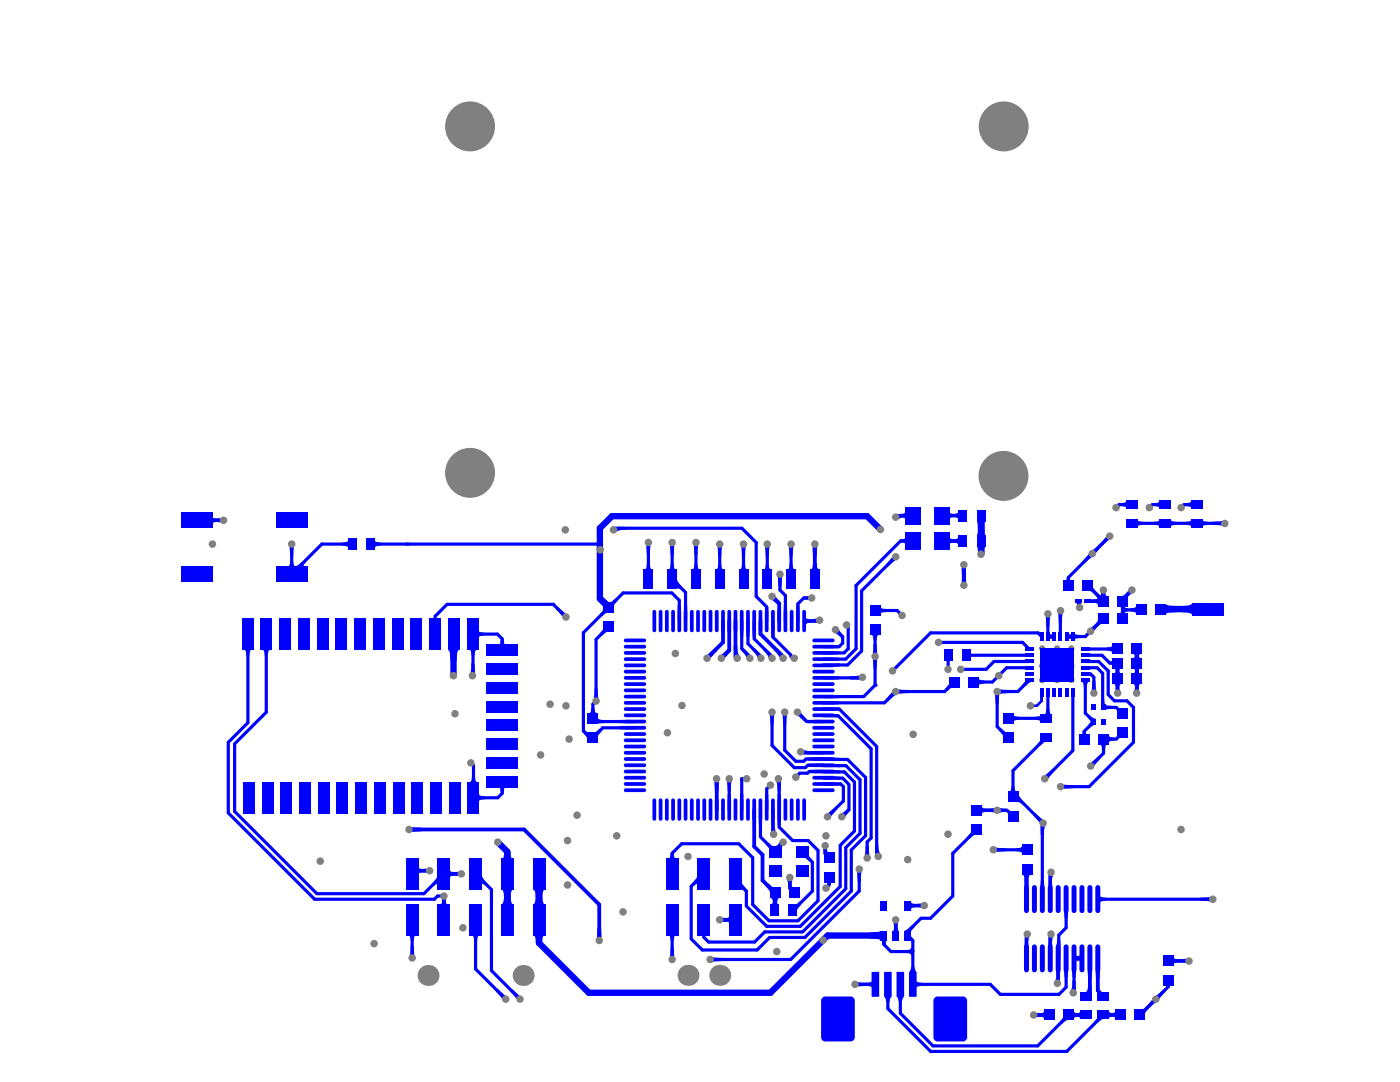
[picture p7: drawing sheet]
<svg xmlns="http://www.w3.org/2000/svg" width="279mm" height="216mm" viewBox="0 0 279 216" stroke-linecap="round" stroke-linejoin="round" font-family="sans-serif">
<g fill="#00f">
<path d="M48.7 129.7h1.6a.84 .84 0 0 0-.5 1.1h-.6l-.1-.4a.59 .59 0 0 0-.4-.7z"/>
<path d="M81.5 186.7h1.6a.84 .84 0 0 0-.5 1h-.7v-.3a.59 .59 0 0 0-.4-.7z"/>
<path d="M87.4 174.5v2.2a.26 .26 0 0 0-.2-.3 .26 .26 0 0 0-.3 .1l-.3 .3a1.84 1.84 0 0 1 .6-1.6z"/>
<path d="M89.6 174.1l1.9-.2v1l-1.9-.2z"/>
<path d="M89.4 129.7h2.2l-.3 .5-.2 1.7h-1.2l-.1-1.7z"/>
<path d="M94.1 186.7h1.6a.84 .84 0 0 0-.5 1h-.6v-.3a.59 .59 0 0 0-.5-.7z"/>
<path d="M96.1 174.5l.2 .7 .6 .7v.9a.48 .48 0 0 0-.7-.3l-.1 .2z"/>
<path d="M94.2 155h.6v.3a.6 .6 0 0 0 .5 .7h-1.6a.85 .85 0 0 0 .5-1z"/>
<path d="M95.5 125.7a.85 .85 0 0 0 1.1 .5v.6l-.4 .1a.6 .6 0 0 0-.7 .4z"/>
<path d="M100.6 169.9h1.3l.1 1 .2 .3h-1.9l.2-.3z"/>
<path d="M99.4 157h1.6a.84 .84 0 0 0-.5 1.1h-.6v-.4a.59 .59 0 0 0-.5-.7z"/>
<path d="M106.5 186.7h2.2a.83 .83 0 0 0-.5 .9v.6h-1.3l-.1-1.2z"/>
<path d="M111 121.6l.4-.5 1.5 1.3-.7 .7z"/>
<path d="M116.7 145.6l.8 .7h.2l.1-.1-.5 1.6v-.1a1.91 1.91 0 0 0-.8-1.3z"/>
<path d="M119.2 185.2h.8l.1 1.9h-1z"/>
<path d="M120.4 125l1.2 1.1a.86 .86 0 0 0-1.1 .4l-.4 .4-.4-.5 .7-.9z"/>
<path d="M120.4 121.1l1.2 1.1a.86 .86 0 0 0-1.1 .4l-.4 .4-.4-.4 .7-1z"/>
<path d="M121.4 120.1a.87 .87 0 0 0 1-.3l.5-.4 .4 .4-.7 .9-.1 .6z"/>
<path d="M119.3 119.9l.9-.9 1.3 1.1-1.1 1.1z"/>
<path d="M135.3 120.8h.6v1.1h-.7z"/>
<path d="M136.5 120.8h.6l.1 1.1h-.7z"/>
<path d="M135.1 115.3l.2 .7 .5 .8v.9l-.7-.3z"/>
<path d="M142.3 191l1.9 .1v.7l-1.9 .1z"/>
<path d="M142.5 156l1-.1-.1 1.9h-.7z"/>
<path d="M141.2 130.6l1.4-1.2 .5 .5-1.2 1.4z"/>
<path d="M143.2 109.1h.9l-.1 1.9h-.7z"/>
<path d="M148 175.8v.1a1.89 1.89 0 0 0 .8 1.3l-.1 .8-.8-.7h-.3l-.1 .1z"/>
<path d="M145 156h1l-.1 1.9h-.7z"/>
<path d="M146.4 128.9l.8-.1 .1 1.3 .2 .6-.9 .2z"/>
<path d="M147.7 125.9h.7l-.1 1.2h-.6z"/>
<path d="M147.9 109.1h1l-.2 1.9h-.6z"/>
<path d="M152.2 129.6l.6-.3 1.3 1.3-.8 .6a2.56 2.56 0 0 0-1.1-1.6z"/>
<path d="M150 129.6l.6-.3 1.3 1.3-.8 .6a2.56 2.56 0 0 0-1.1-1.6z"/>
<path d="M150.2 125.9h.7l-.1 1.2h-.6z"/>
<path d="M152.7 121.1h.6l.1 .8h-.7z"/>
<path d="M152.6 109.1h1l-.2 1.9h-.6z"/>
<path d="M157.1 175.6h1.1l-.3 1.6h-.6z"/>
<path d="M157.3 176h.6l.1 .4a.6 .6 0 0 0 .4 .7h-.9z"/>
<path d="M154.9 156l1-.1-.1 1.9-.6 .1-.1-1.3z"/>
<path d="M154.4 129.7l.7-.4 1.2 1.3-.7 .6a2.82 2.82 0 0 0-1.2-1.5z"/>
<path d="M156.4 120.8h.7v1.1h-.7z"/>
<path d="M155.2 115.1h.9l-.1 1.9h-.7z"/>
<path d="M157.4 109.1h1l-.2 1.9h-.6z"/>
<path d="M160.1 171.1l1.2-1a.8 .8 0 0 0 .4 1l.4 .5-.6 .3a1.66 1.66 0 0 0-1.3-.8z"/>
<path d="M161.5 153.6h.8v.7h-.8z"/>
<path d="M160.4 149.6a2.64 2.64 0 0 0 1.9 .3l-.2 .6h-1.8z"/>
<path d="M161.2 149.9h1.1v.7l-1.1-.1z"/>
<path d="M161.2 151.1h1.1v.7h-1.1z"/>
<path d="M161.2 152.4h1.1v.6h-1.1z"/>
<path d="M161.2 143.7l1.1-.1v.7h-1.1z"/>
<path d="M161 123.6l1.4-.1 .6-.2v1l-1.8-.1z"/>
<path d="M160.8 123.1a.85 .85 0 0 0 1.1 .5v.6l-.4 .1a.6 .6 0 0 0-.7 .4z"/>
<path d="M160.4 119h.9v.7l-.9-.1z"/>
<path d="M162.1 109.1h1l-.1 1.9h-.8z"/>
<path d="M165.1 176.1h.7v.5h-.6z"/>
<path d="M165.2 162.2l1.5-1.2 .4 .5-1.2 1.4z"/>
<path d="M166.4 153.6l1.2 .1v.6h-1.2z"/>
<path d="M166.4 154.8l1.2 .2v.6l-1.2-.1z"/>
<path d="M166.4 156.1h1.1v.7h-1.1z"/>
<path d="M166.4 151.1l1.2 .1v.7l-1.2-.1z"/>
<path d="M166.4 152.4l1.2 .1v.6l-1.2-.1z"/>
<path d="M166.4 138.7h1.1v.6h-1.1z"/>
<path d="M166.4 139.9h1.1v.7h-1.1z"/>
<path d="M166.4 141.1l1 .1 .1 .6h-1.1z"/>
<path d="M166.4 142.4l.9 .1v.6h-.9z"/>
<path d="M166.4 134.9h1.1v.7h-1.1z"/>
<path d="M166.4 128.7h1.1v.6l-1.1 .1z"/>
<path d="M166.4 129.9l1.1 .1v.6h-1.1z"/>
<path d="M166.4 131.2h1.1v.6l-1.1 .1z"/>
<path d="M166.4 132.4h1.2v.6l-1.2 .1z"/>
<path d="M166.7 126.4l.8-.8 .9 1.3-.5 .4z"/>
<path d="M171.2 195.9l1.9 .2v.6l-1.9 .2z"/>
<path d="M172.9 196.1h.4a.6 .6 0 0 0 .7-.5v1.6a.84 .84 0 0 0-1.1-.5z"/>
<path d="M171 174h1l-.2 1.9h-.6z"/>
<path d="M172.7 168.7h.7l.1 1.9h-.9z"/>
<path d="M169.6 134.9h1.3l.6-.2 .1 1-1.9-.1z"/>
<path d="M176 187.1h.9l-.2 1.4h-.6z"/>
<path d="M178.3 184.1h.9l-.1 1.9h-.6z"/>
<path d="M178.5 184.6h.6a1.05 1.05 0 0 0 .3 1.1h-1.3l.3-.3z"/>
<path d="M175.8 187.7h1.2l-.2 .2-.1 .6h-.6l-.1-.6z"/>
<path d="M175.7 121a.85 .85 0 0 0 1.1 .5v.6l-.4 .1a.6 .6 0 0 0-.7 .4z"/>
<path d="M182.9 195.6a.85 .85 0 0 0 1.1 .5v.6h-.4a.6 .6 0 0 0-.7 .5z"/>
<path d="M180.5 185.7a2.5 2.5 0 0 0 1.4-1l.7 .2-.8 1-.1 .2 .1 .2z"/>
<path d="M181.8 186.8l.6 .7-.4 .4-.4-.2z"/>
<path d="M182 180.4l1.9-.2v1l-1.9-.2z"/>
<path d="M181.8 179.9a.85 .85 0 0 0 1.1 .5v.6h-.4a.6 .6 0 0 0-.7 .5z"/>
<path d="M191.9 113.2h.9l-.1 1.9h-.7z"/>
<path d="M192 114.4h.7l.1 1.8h-.9z"/>
<path d="M196.5 161.4l1.9-.2v1l-1.9-.2z"/>
<path d="M195.9 160.9a.85 .85 0 0 0 1.1 .5v.6h-.4a.6 .6 0 0 0-.7 .5z"/>
<path d="M198.5 138.6h1l-.2 1.9h-.6z"/>
<path d="M195.3 135.3a.85 .85 0 0 0 1.1 .5v.6h-.4a.6 .6 0 0 0-.7 .5z"/>
<path d="M194.9 109h1.8l-.2 .4-.1 1.2h-1.2l-.1-1.2z"/>
<path d="M194.9 104h1.8l-.2 .5-.1 1.6h-1.2z"/>
<path d="M195.2 104.7h1.2l.3 2.1h-1.8l.2-.5z"/>
<path d="M202.9 169.2h.4a.6 .6 0 0 0 .7-.4v1.6a.85 .85 0 0 0-1.1-.5z"/>
<path d="M201.9 156.9h.6v.4a.6 .6 0 0 0 .5 .7h-1.6a.85 .85 0 0 0 .5-1.1z"/>
<path d="M206.8 202l2 .2v.6l-2 .2z"/>
<path d="M207.3 202.2h.4a.6 .6 0 0 0 .7-.5v1.6a.85 .85 0 0 0-1.1-.5z"/>
<path d="M209.3 187.5h.6l.2 1.2h-1z"/>
<path d="M207.7 175.6h.6l.2 1.3h-.9z"/>
<path d="M209.3 175.6h.6l.2 1.3h-1z"/>
<path d="M207.7 164.8h.9l-.2 .6-.1 1.4-.6-.2z"/>
<path d="M207.6 139.1h.6l-.1 .8h-.5z"/>
<path d="M208.8 141.5h.6l.1 .3a.6 .6 0 0 0 .4 .7h-1.6a.84 .84 0 0 0 .5-1z"/>
<path d="M209.1 126.7a.86 .86 0 0 0 1-.3v1.3l-.3-.3-.7-.1z"/>
<path d="M214 195.6l.7 .1v1.9l-1-.1 .3-.6z"/>
<path d="M211 187.4l.6 .2v1.1h-.9z"/>
<path d="M212.3 181.9h.9l-.1 1.3h-.6z"/>
<path d="M212.2 156.5l1.9 .2v.6l-1.9 .2z"/>
<path d="M212.9 126.7a.86 .86 0 0 0 .9-.3v1.3l-.2-.3-.7-.1z"/>
<path d="M213.2 126.3l.2 .3 .7 .1v.6a.86 .86 0 0 0-.9 .3z"/>
<path d="M212.9 115.2h.6l.1 .5h-.8z"/>
<path d="M217.1 196.6h.8l-.1 1.3h-1.2a1.01 1.01 0 0 0 .5-1.3z"/>
<path d="M217.7 152.1l1.5-1.2 .4 .4-1.2 1.5z"/>
<path d="M217.9 143.4l.9 1.2-.7 .2-.7 .5-.3-.5 .6-.8z"/>
<path d="M216.1 145.9h.6v.5h-.7z"/>
<path d="M218 135.8h.6l.2 1.9h-1z"/>
<path d="M215.8 136h1.6a.84 .84 0 0 0-.5 1.1h-.6v-.4a.59 .59 0 0 0-.5-.7z"/>
<path d="M217.7 125.2l1.5-1.2 .4 .4-1.2 1.5z"/>
<path d="M218 119.6h.4a.6 .6 0 0 0 .7-.4v1.5a.85 .85 0 0 0-1.1-.4z"/>
<path d="M217.7 119.6h1v.7h-1z"/>
<path d="M218 109.7l1.5-1.2 .5 .4-1.3 1.5z"/>
<path d="M217.2 110.5l.7 .7-1.4 1.2-.5-.4z"/>
<path d="M221.3 201.7a.85 .85 0 0 0 1.1 .5v.6h-.4a.6 .6 0 0 0-.7 .5z"/>
<path d="M221.5 202.2h.4a.6 .6 0 0 0 .7-.5v1.6a.84 .84 0 0 0-1.1-.5z"/>
<path d="M221.3 146.7a.85 .85 0 0 0 1.1 .5v.6h-.4a.6 .6 0 0 0-.7 .5z"/>
<path d="M220.7 140.6l.2 .2h.8v.7h-.8l-.2 .2z"/>
<path d="M222.7 135.9l.6-.1 .2 1.9h-.9z"/>
<path d="M222.2 136.5h1.6a.84 .84 0 0 0-.5 1.1h-.6v-.4a.59 .59 0 0 0-.5-.7z"/>
<path d="M222.7 133.3h.6l.1 .4a.6 .6 0 0 0 .4 .7h-1.6a.85 .85 0 0 0 .5-1.1z"/>
<path d="M222.2 133.3h1.6a.84 .84 0 0 0-.5 1.1h-.6v-.4a.59 .59 0 0 0-.5-.7z"/>
<path d="M220.9 129.2h.4a.6 .6 0 0 0 .7-.5v1.6a.85 .85 0 0 0-1.1-.5z"/>
<path d="M221.5 132l.5-.1v.8l-.5-.1z"/>
<path d="M224.3 120.7a.62 .62 0 0 0 .8 .7v.6a.62 .62 0 0 0-.8 .6l-.6-.9z"/>
<path d="M223.5 121h1l-.2 .7h-.6z"/>
<path d="M223.7 121.7h.6l.2 .7h-1z"/>
<path d="M223.7 100.4h.4a.6 .6 0 0 0 .7-.5v1.6a.85 .85 0 0 0-1.1-.5z"/>
<path d="M227.4 201.5a.87 .87 0 0 0 1.1-.4l.4-.4 .4 .5-.7 .9v.5z"/>
<path d="M226.6 135.8l.6 .1 .1 1.8h-.9z"/>
<path d="M226.1 136.5h1.6a.84 .84 0 0 0-.5 1.1h-.6l-.1-.4a.59 .59 0 0 0-.4-.7z"/>
<path d="M226.6 133.3h.6v.4a.6 .6 0 0 0 .5 .7h-1.6a.84 .84 0 0 0 .5-1.1z"/>
<path d="M226.1 133.3h1.6a.84 .84 0 0 0-.5 1.1h-.6l-.1-.4a.59 .59 0 0 0-.4-.7z"/>
<path d="M226.1 130.5h1.6a.84 .84 0 0 0-.5 1.1h-.6l-.1-.4a.59 .59 0 0 0-.4-.7z"/>
<path d="M226.6 130.2h.6v.4a.6 .6 0 0 0 .5 .7h-1.6a.84 .84 0 0 0 .5-1.1z"/>
<path d="M225.6 121.4h.4a.6 .6 0 0 0 .7-.5v1.6a.85 .85 0 0 0-1.1-.5z"/>
<path d="M227 103.6a.85 .85 0 0 0 1.1 .5v.6l-.4 .1a.6 .6 0 0 0-.7 .4z"/>
<path d="M234.2 190.9a.85 .85 0 0 0 1.1 .5v.7h-.4a.6 .6 0 0 0-.7 .4z"/>
<path d="M232.7 120.5l.5 .3 1.6 .1v1.3l-1.6 .1-.5 .3z"/>
<path d="M233.6 103.6a.85 .85 0 0 0 1.1 .5v.6l-.4 .1a.6 .6 0 0 0-.7 .4z"/>
<path d="M230.4 104.1h.3a.6 .6 0 0 0 .7-.5v1.6a.84 .84 0 0 0-1-.5z"/>
<path d="M230.4 100.4h.3a.6 .6 0 0 0 .7-.5v1.6a.85 .85 0 0 0-1-.5z"/>
<path d="M235.8 120.9l1.6-.2 .4-.2 .1-.2v2.5a1.21 1.21 0 0 0-1.3-.6h-.8z"/>
<path d="M236.7 104.1h.4a.6 .6 0 0 0 .7-.5v1.6a.84 .84 0 0 0-1.1-.5z"/>
<path d="M236.7 100.4h.4a.6 .6 0 0 0 .7-.5v1.6a.85 .85 0 0 0-1.1-.5z"/>
<path d="M242 104.1l1.9-.1v.9l-1.9-.2z"/>
<path d="M58.7 113l.7-.2 .7-.6h.9a.48 .48 0 0 0-.3 .8h.2z"/>
<path d="M74.9 107.8a.85 .85 0 0 0 1 .5v.6h-.3a.6 .6 0 0 0-.7 .5z"/>
<path d="M81.9 188.7h.7l.1 1.9h-.9z"/>
<path d="M89.8 173.6a.85 .85 0 0 0 1.1 .5v.6h-.4a.6 .6 0 0 0-.7 .5z"/>
<path d="M95.6 158.4a.85 .85 0 0 0 1.1 .5v.6h-.4a.6 .6 0 0 0-.7 .5z"/>
<path d="M94.1 132.3l.6 .1 .1 1.9-1-.1a3 3 0 0 0 .3-1.9z"/>
<path d="M99.4 197.4l1.5 1.2-.7 .7-1.2-1.5z"/>
<path d="M102.2 197.4l1.5 1.2-.7 .7-1.2-1.5z"/>
<path d="M100 177.4h2.5a1.22 1.22 0 0 0-.6 1.4v.8h-1.3l-.1-1.6-.2-.4z"/>
<path d="M100.6 178.3h1.3l.1 1.6 .3 .5 .2 .1h-2.5a1.22 1.22 0 0 0 .6-1.4z"/>
<path d="M99.9 127.6h.6l.1 .4a.6 .6 0 0 0 .4 .7h-1.6a.85 .85 0 0 0 .5-1.1z"/>
<path d="M106.3 177.4h2.5a1.22 1.22 0 0 0-.6 1.4v.8h-1.3l-.1-1.6-.2-.4z"/>
<path d="M106.9 178.3h1.3l.2 1.6 .2 .5 .2 .1h-2.5a1.22 1.22 0 0 0 .6-1.4z"/>
<path d="M119.4 143.2a.85 .85 0 0 0 1.1 .5v.6l-1.1 .1z"/>
<path d="M144.5 183.2h.4a.6 .6 0 0 0 .7-.5v1.6a.85 .85 0 0 0-1.1-.5z"/>
<path d="M147.7 158.4h.6l.1 1.1h-.7z"/>
<path d="M145.2 158.4h.7v1.1h-.7z"/>
<path d="M148.1 112.6h.6v.4a.6 .6 0 0 0 .5 .6h-1.6a.85 .85 0 0 0 .5-1z"/>
<path d="M152.7 158.4h.6l.1 1.1h-.7z"/>
<path d="M151.4 163.6h.7v1.1h-.7z"/>
<path d="M152.8 112.6h.6l.1 .4a.6 .6 0 0 0 .4 .6h-1.6a.85 .85 0 0 0 .5-1z"/>
<path d="M155.5 168l.8 .8-1.3 1-.4-.5z"/>
<path d="M155.2 163.6h.6v1.1h-.6z"/>
<path d="M155.2 158.4h.6v1.1h-.6z"/>
<path d="M156.1 142.7h1l-.2 1.9h-.6z"/>
<path d="M157.6 112.6h.6v.4a.6 .6 0 0 0 .5 .6h-1.6a.85 .85 0 0 0 .5-1z"/>
<path d="M162.2 112.3h.8a1.01 1.01 0 0 0 .6 1.3h-1.9a1.01 1.01 0 0 0 .5-1.3z"/>
<path d="M176.5 198.8h1.4l-.4 1.2h-.6z"/>
<path d="M174.6 168.7l.7-.4 .1 1.3 .3 .7-1 .1z"/>
<path d="M178 138l.7 .7-1.5 1.3-.4-.5z"/>
<path d="M178 111.2l.7 .6-1.5 1.3-.4-.5z"/>
<path d="M181.9 192.9h.6l.4 1.1h-1.5z"/>
<path d="M181.1 189.6a.62 .62 0 0 0 .8-.7l.6 1-.6 .9a.62 .62 0 0 0-.8-.6z"/>
<path d="M179.7 107.6a.84 .84 0 0 0 1-.3v1.3l-.3-.3h-.7z"/>
<path d="M190.1 102.6l.4-.1a.6 .6 0 0 0 .7-.4v1.6a.85 .85 0 0 0-1.1-.5z"/>
<path d="M190.1 107.6h.4a.6 .6 0 0 0 .7-.5v1.6a.85 .85 0 0 0-1.1-.4z"/>
<path d="M203.2 158.2l.2 .7 .6 .7v.9l-.8-.4z"/>
<path d="M202.3 142.5a.85 .85 0 0 0 1 .5v.7h-.3a.6 .6 0 0 0-.7 .4z"/>
<path d="M206.2 162.7l.5-.4 1.4 1.2-.7 .7z"/>
<path d="M207.7 147.1l1.4 .9a1.01 1.01 0 0 0-1.1 .4l-.4 .4-.7-.2 .8-1z"/>
<path d="M206.6 143h.4a.6 .6 0 0 0 .7-.5v1.6a.84 .84 0 0 0-1.1-.4z"/>
<path d="M208.6 123.1h1l-.2 1.9h-.6z"/>
<path d="M210.9 193.7l.6 .1v1.9l-.9-.1 .2-.6z"/>
<path d="M212.2 202.5l1.1 1.1a.86 .86 0 0 0-1 .4l-.4 .3-.4-.4 .7-.9z"/>
<path d="M210.7 193.7h.9l-.1 1.3h-.6z"/>
<path d="M212.3 193.7h.9l-.1 1.3h-.6z"/>
<path d="M213.9 193.7h.9l-.1 1.3h-.7z"/>
<path d="M211.2 122.4h.9l-.2 1.9h-.6z"/>
<path d="M217.1 193.7h.9l-.1 1.4h-.8z"/>
<path d="M218.6 193.7h1l-.1 1.4h-.8z"/>
<path d="M217.4 142.7l.7 .5 .7 .2-.9 1.2-.2-.7-.6-.7z"/>
<path d="M218.1 116.7a.86 .86 0 0 0 .4 1l.4 .5-.5 .4-.9-.7-.5-.1z"/>
<path d="M230.7 198.6l1.5-1.2 .4 .5-1.2 1.4z"/>
<path d="M42.1 103.5l1.9-.2v1l-1.9-.2z"/>
<path d="M42.4 103a.85 .85 0 0 0 1.1 .5v.6l-.4 .1a.6 .6 0 0 0-.7 .4z"/>
<path d="M52.4 129.7h1.5a.84 .84 0 0 0-.4 1.1h-.7v-.4a.59 .59 0 0 0-.4-.7z"/>
<path d="M57.7 109.1h1l-.2 1.9h-.6z"/>
<path d="M88.1 179.4h1l-.2 1.9h-.6z"/>
<path d="M88.3 179.4h.6v.4a.6 .6 0 0 0 .5 .7h-1.6a.85 .85 0 0 0 .5-1.1z"/>
<path d="M82.2 165l1.9 .1v.8l-1.9 .1z"/>
<path d="M93.6 129.7h1.6a.84 .84 0 0 0-.5 1.1h-.6v-.4a.59 .59 0 0 0-.5-.7z"/>
<path d="M123.6 144.9h1.1v.7l-1.1-.1z"/>
<path d="M123.6 143.7l1.1-.1v.7h-1.1z"/>
<path d="M118.3 146.2a.87 .87 0 0 0 1-.4l.4-.4 .4 .4-.7 .9v.6z"/>
<path d="M118 141.2h.6l.1 .4a.6 .6 0 0 0 .4 .7h-1.6a.85 .85 0 0 0 .5-1.1z"/>
<path d="M128.9 108.8h1l-.2 1.9h-.6z"/>
<path d="M122.9 105.2l1.7-.1 .4 .6-1.3 .1-.6 .3z"/>
<path d="M133.8 189h.7l.1 1.9h-.9z"/>
<path d="M133.4 186.6h1.5a.84 .84 0 0 0-.4 1.1h-.7v-.4a.59 .59 0 0 0-.4-.7z"/>
<path d="M139.2 174.4v2.3a.26 .26 0 0 0-.1-.4 .26 .26 0 0 0-.3 .2l-.3 .3a1.84 1.84 0 0 1 .6-1.7z"/>
<path d="M133.8 170.3h.7a.86 .86 0 0 0 .3 .9h-1.4l.3-.2z"/>
<path d="M144 130.6l1.3-1.1 .5 .5-1.1 1.3z"/>
<path d="M147.8 129.6l.6-.3 1.3 1.3-.8 .6a2.52 2.52 0 0 0-1.1-1.6z"/>
<path d="M148.9 125.9h.7v1.2h-.6z"/>
<path d="M133.7 108.8h.9l-.1 1.9h-.7z"/>
<path d="M138.4 108.8h1l-.2 1.9h-.6z"/>
<path d="M158.3 180.5a.72 .72 0 0 0 1-.3l.4-.4 .1 .7a1.77 1.77 0 0 0-.8 1.4z"/>
<path d="M154.3 179.2h.8v1l.3 .3h-1.7a1.01 1.01 0 0 0 .6-1.3z"/>
<path d="M153.7 179.2h1.9a1.01 1.01 0 0 0-.5 1.3h-.8a1.01 1.01 0 0 0-.6-1.3z"/>
<path d="M152.7 176.7l.6-.5 1 .9 .3 .1 .4-.1-1.4 1.4a1.04 1.04 0 0 0-.4-1.3z"/>
<path d="M164.3 169.4h.7v1h-.6z"/>
<path d="M164.4 169h.6v.4a.6 .6 0 0 0 .5 .7h-1.1z"/>
<path d="M153.9 164.1l.7-.2v1.4l.3 .6h-1z"/>
<path d="M168 162.2l1.2-.9 .4 .5-.9 1.2z"/>
<path d="M153.9 125.9h.7v1.2h-.7z"/>
<path d="M154.1 119.8l.7-.8 1 1.2-.6 .5z"/>
<path d="M158.9 120.8h.7v1.1h-.7z"/>
<path d="M173.6 186h1.6l.5-.3v2l-.5-.3-1.6-.1z"/>
<path d="M189.4 136l1.1 1.1a.86 .86 0 0 0-1 .4l-.4 .4-.5-.4 .8-1z"/>
<path d="M174.3 128.5h.7l.1 1.9h-.9z"/>
<path d="M173.9 126.7h1.5a.84 .84 0 0 0-.4 1.1h-.7v-.4a.59 .59 0 0 0-.4-.7z"/>
<path d="M209.2 186.9l1 .1-.2 .6-.1 1.3-.6-.1z"/>
<path d="M204.5 186.9l1 .1-.3 .6v1.3l-.7-.1z"/>
<path d="M204.5 187.5h.7l.1 1.2h-.9z"/>
<path d="M209.2 174.6h1l-.2 .6-.1 1.4-.6-.2z"/>
<path d="M204 174.5h1.8a1.01 1.01 0 0 0-.6 1.3h-.7a1.16 1.16 0 0 0-.4-1.3z"/>
<path d="M204.5 175.5h.7l.1 1.4h-.9z"/>
<path d="M198.8 169.1l1.9 .1v.7l-1.9 .1z"/>
<path d="M193.8 165.5l1.2 1.1a.86 .86 0 0 0-1.1 .4l-.4 .4-.4-.5 .7-.9z"/>
<path d="M199.6 161.2l1.4 .2v.6l-1.4 .2z"/>
<path d="M199.9 145.4l.9 .7 .5 .1-1.1 1.1a.87 .87 0 0 0-.4-1.1l-.4-.4z"/>
<path d="M204.5 135.5l1.7 .5h-.1a1.88 1.88 0 0 0-1.3 .8h-.9l.7-.9 .1-.3z"/>
<path d="M209.4 126.3l.3 .3 .7 .1v.6a.86 .86 0 0 0-1 .3z"/>
<path d="M229.9 199.4l.7 .7-1.5 1.2-.4-.4z"/>
<path d="M214.3 201.7a.85 .85 0 0 0 1.1 .5v.6l-.4 .1a.6 .6 0 0 0-.7 .4z"/>
<path d="M214.5 202.2h.4a.6 .6 0 0 0 .7-.5v1.6a.85 .85 0 0 0-1.1-.5z"/>
<path d="M214.8 190.4a.85 .85 0 0 0 1.1 .5v.6l-.4 .1a.6 .6 0 0 0-.7 .4z"/>
<path d="M214.4 190.9h.3a.6 .6 0 0 0 .7-.5v1.6a.84 .84 0 0 0-1-.5z"/>
<path d="M219.4 148.5h1.6a.84 .84 0 0 0-.4 1.1h-.7v-.4a.59 .59 0 0 0-.5-.7z"/>
<path d="M219.7 139.5h.7v.8l.3 .3h-1z"/>
<path d="M219.1 123.4l1.1 1.1a.86 .86 0 0 0-1 .4l-.4 .3-.4-.4 .7-.9z"/>
<path d="M214.4 126.2a.85 .85 0 0 0 1.1 .5v.6h-.4a.6 .6 0 0 0-.7 .5z"/>
<path d="M219.7 118.2l1 .1-.2 .5v1.1h-.6z"/>
<path d="M218.4 118.5l.5-.4a1.65 1.65 0 0 0 1.3 .9l-1.1 1a.83 .83 0 0 0-.4-1.1z"/>
<path d="M223.6 118.9a1.09 1.09 0 0 0 1.1-.4l.3-.4 .8 .1-.8 1v.3l.1 .2z"/>
<path d="M214.8 120.3h1l-.1 .2-.1 .6h-.6l-.1-.6z"/>
<path d="M234.8 191.4l1.9-.1v.9l-1.9-.1z"/>
<path d="M239.6 179.1l1.9-.2v1l-1.9-.2z"/>
<path d="M240 103.6a.85 .85 0 0 0 1.1 .5v.6l-.4 .1a.6 .6 0 0 0-.7 .4z"/>
<path d="M57.9 111.9h.6v.4a.6 .6 0 0 0 .5 .7h-1.6a.85 .85 0 0 0 .5-1.1z"/>
<path d="M68.3 108.3l.4-.1a.6 .6 0 0 0 .7-.4v1.6a.85 .85 0 0 0-1.1-.5z"/>
<path d="M83.3 173.4l1.9-.1v.9l-1.9-.1z"/>
<path d="M83.5 172.9a.85 .85 0 0 0 1.1 .5v.7h-.4a.6 .6 0 0 0-.7 .4z"/>
<path d="M118.6 137.4h.7l.1 1.9h-.9z"/>
<path d="M129.1 112.6h.6v.4a.6 .6 0 0 0 .5 .6h-1.6a.85 .85 0 0 0 .5-1z"/>
<path d="M144.2 183l1.9 .2v.6l-1.9 .2z"/>
<path d="M133.8 112.6h.7v.4a.6 .6 0 0 0 .4 .6h-1.5a.85 .85 0 0 0 .4-1z"/>
<path d="M138.6 112.6h.6v.4a.6 .6 0 0 0 .5 .6h-1.6a.85 .85 0 0 0 .5-1z"/>
<path d="M143.3 112.6h.7v.4a.6 .6 0 0 0 .4 .6h-1.6a.85 .85 0 0 0 .5-1z"/>
<path d="M153.9 163.6h.7v1.1h-.7z"/>
<path d="M152.8 168.5l.5-.4a1.67 1.67 0 0 0 1.4 .8l-1.2 1a.8 .8 0 0 0-.3-1z"/>
<path d="M154.3 168.9h.1a1.9 1.9 0 0 0 1.4-.8l.7 .2-.6 .8v.2l.1 .1z"/>
<path d="M159.2 142.8l.7-.6 1.2 1.4-.4 .5z"/>
<path d="M153.6 142.7h1l-.2 1.9h-.6z"/>
<path d="M178.9 198.8h1.5l-.4 1.2h-.6z"/>
<path d="M179.3 137.5l1.9 .2v.6l-1.9 .2z"/>
<path d="M174.2 131.5h.9l-.1 1.9h-.7z"/>
<path d="M179.2 102.6h1.7l.4 .6-1.3 .1-.6 .3z"/>
<path d="M179.6 102.6l.4-.1a.6 .6 0 0 0 .7-.4v1.6a.85 .85 0 0 0-1.1-.5z"/>
<path d="M189.5 102.1a.85 .85 0 0 0 1.1 .5v.6h-.4a.6 .6 0 0 0-.7 .5z"/>
<path d="M189.5 107.1a.85 .85 0 0 0 1.1 .5v.7h-.4a.6 .6 0 0 0-.7 .4z"/>
<path d="M208.6 154.6l1.4-1.2 .5 .5-1.3 1.4z"/>
<path d="M199.6 137.5l1.9 .2v.6l-1.9 .2z"/>
<path d="M219.1 202.5l1.4 .9a1.01 1.01 0 0 0-1.1 .4l-.4 .3-.7-.2 .8-.9z"/>
<path d="M219.6 178.6a.85 .85 0 0 0 1.1 .5v.6l-.4 .1a.6 .6 0 0 0-.7 .4z"/>
<path d="M225.2 117.8l.6 .7-1.4 1.2-.5-.4z"/>
<path d="M219.9 117.8h.6v.4a.6 .6 0 0 0 .5 .7h-1.6a.85 .85 0 0 0 .5-1.1z"/>
<path d="M220.7 107l.7 .7-1.5 1.3-.4-.5z"/>
<circle cx="82.3" cy="191.1" r=".32"/>
<circle cx="81.3" cy="108.6" r=".32"/>
</g>
<path d="M119.7 119.4l1.8 1.8M122.1 103l-2.4 2.4 .1 4.3M195.8 110.6h.1M90.5 134.8h.1M99.3 168l1.9 1.9M101.2 174.3v9.3M107.6 174.3v13.9" fill="none" stroke="#00f" stroke-width="1.3"/>
<g fill="none" stroke="#00f" stroke-width=".63">
<path d="M119.6 108.6l.1 .1M122.8 105.4l-.4 .3M129.4 115.5h.3M135.6 119.8v4.1M136.8 118.2v5.7M150.9 119l2.1 2.1v2.8M155.7 114.6v3.1l1 1.1v5.1M160.4 119.3h1.6M170.8 116.8v12.6M172 117.9v12M179.1 102.9l-.3 .3M213.2 115.2v1.6"/>
<path d="M223.3 100.7l-.6 .6M224 119.6v2.1M230 100.7l-.6 .6M238.9 100.7h-2.6l-.6 .6M244.4 104.4v.1M86.8 123v3.5M94.4 134.7l-.1 .1M99.3 126.5l.9 1v2.3M110.4 120.6l2.5 2.5M148 123.9v5.5M149.6 131v.3M150.5 123.9v3.6"/>
<path d="M151.9 131v.3M157.8 130.7v.3M163.6 123.8l-.2 .1h-2.9M166.7 125.7l1.5 1.4v1.2l-.7 .7M172.1 135.1l-.1 .2M178.8 138l-2.3 2.2M189.2 133.5v.1M193 130.7h.1M199.3 134.8l-1.2 1.3M207.2 126.3l.7 .7M209.1 122.5h.1M211.7 121.9h-.1"/>
<path d="M212.9 127h1.2M216.6 134.5h1.1l.6 .6M216.6 132h2.7M217.6 126l-1 1M221.5 132.3h1.5M222.4 139.8h2.5M223 129.4v.1M226.9 129.4v2.9M227.8 121.5l-.2 .2M94 152.2l.5 .6v6.4M100.2 155.9v2.4l-.9 .9M116.4 145.9l1.6 1.6 .3-.3"/>
<path d="M118.3 140.5v2.8M145.5 155.4v6.1M148.1 155.4l-.1 6.1M153.8 156.7l-.8 .7v4.1M155.3 155.4l.2 .1v9.5l2.7 2.7M156.6 142.1v7.6l2.2 2.2M159.8 150l.2 .2M160.9 151.5l-.5 .4M161.2 152.7l-.5 .5M161.5 153.9l-.3 .4M167.8 156.4l.5 .6v2.8l-3.1 3.2M170.5 156.1v9.7"/>
<path d="M171.6 155.6v10.7M172.7 155.1v11.6l-2.8 2.9M202.2 159h.8M218.3 144l-1.9 1.9v1.6M222.8 141.2l1.2 1.2M224 146.2l-1.2 1.3M82.9 173.7l-.6 .6M87.3 178.8l-.6 .6M94.9 174.3l3.2 3.2M137.9 176.8v10.5M146.8 174.3v1.3l2.2 2.2v3M151.8 161.5v5.5"/>
<path d="M156.3 168l-1.5 1.6v.4M157.6 175.1v2.1l.9 1M160.1 170l2 2v5.8M161.3 167.7l2 2M165.5 175v1.6l-.7 .6M171.5 173.4v4.4M173.9 167.2l-.8 .8M175 170.6l.3 .3M201 161.7l1.2 1.2M208.2 164.2l-.2 .2M219.1 179.4h.1M82.3 183.6v7.5"/>
<path d="M140.8 183.2l-.3 .3v3.5l.9 1M150.2 180.5l3.3 3.2M152.6 185.9l-2 2.1M153.6 187.1l-2.5 2.5M158.2 181.6h.1M176.4 186.7v1.8l1.4 1.4M177.2 196.4v4.9M178.8 183.5v.1M178.8 183.6v3.1M183.8 183.2l-2.7 2.7v.8l1.1 1v2.2M211.2 196l-.2 .2M211.3 191.1l-.1 .1"/>
<path d="M212.8 197l-1.5 1.4M212.8 185.1l-1.5 1.5M214.3 197.9l-.1 .2M233.2 195.6v1.3M237.3 191.7v.1M206.3 202.5h3.1M216.7 202.5h.1M223.6 202.5h.1"/>
</g>
<path d="M145.5 123.9v5.9M146.8 131l.3 .3M151.8 123.9v2.6M155.5 120.4v3.5M156.3 131v.3M143 155.4v6.1M150.5 161.5v7.4l1.7 1.7M119.6 180.5v7.2" fill="none" stroke="#00f" stroke-width=".76"/>
<path d="M207.9 139.9l-1 .9h-1.3" fill="none" stroke="#00f" stroke-width=".51"/>
<g fill="#00f">
<circle cx="187.9" cy="107.9" r=".32"/>
<circle cx="187.9" cy="102.9" r=".32"/>
</g>
<path d="M162.6 108.6v6.9M192.4 112.7v4.1M146.8 123.9v7.1M152.2 170.6v5.1M217.5 191.2v6.8l-.8 .8M219.1 191.2v6.5" fill="none" stroke="#00f" stroke-width=".76"/>
<g fill="none" stroke="#00f" stroke-width=".63">
<path d="M39.2 103.8h5.4M64.2 108.6h6.1M74 108.6h7.3M129.4 108.3v7.2M143.6 108.6v6.9M148.4 108.6v6.9M150.9 108.3v10.7M153.1 108.6v6.9M157.9 108.6v6.9M49.5 126.5v17.7M99.3 126.5h-4.9v8.2M116.4 126.3v19.6"/>
<path d="M119 139.9l-.7 .6M121.5 125l-2.5 2.6M189.2 130.7v2.8M198.4 132l-1.6 1.6M199 138v7M209.1 122.5v4.5M209.1 138.2v4.9l-.4 .2M211.6 121.9v5.1M214.1 138.2v11.6M216.6 135.7v6.6l1.7 1.7M216.6 133.2h2.3M218.3 135.1v3.2"/>
<path d="M221.2 133.9v4.7l1.2 1.2M223 132.3v6M224 121.7v1.7M226.9 132.3l-.1 6M45.6 148.1v14.1M46.8 148.4v13.5M94.5 159.2h4.8M119 144h7.7M126.7 145.2h-6.4l-2 2M173.9 149.4v17.8M175 149v21.6M202.2 153.8v5.2"/>
<path d="M226.2 141.2v6.9M88.6 174.4l-4 3.9M98.1 177.5v16.2M150.2 171.1v9.4M163.3 169.7v10M167.7 168.7v8.2M168.8 169.1v8.2M169.9 169.6v8.2M173.1 168v3.2M190.1 170.3v8.5M208 164.4v15M209.6 174.2v5.2"/>
<path d="M212.8 179.4v5.7M94.9 183.6v9.8M140.2 189.6h10.9M182.2 189.9v6.5M209.6 186.6v4.6M211.2 191.2v4.8M211.3 186.6v4.5M212.8 191.2v5.8M214.3 191.2v6.7M233.2 196.9l-2.5 2.5"/>
</g>
<path d="M119.7 109.7v9.7M195.8 102.9v7.7M90.5 126.6v8.2M101.2 169.9v4.4" fill="none" stroke="#00f" stroke-width="1.3"/>
<path d="M207.9 138.2v1.7" fill="none" stroke="#00f" stroke-width=".51"/>
<circle cx="134.1" cy="191.5" r=".32" fill="#00f"/>
<g fill="none" stroke="#00f" stroke-width=".63">
<path d="M160.4 119.3l-1.2 1.2M148 129.4l1.6 1.6M154.1 131v.3M154.3 123.9v3.2M164.3 129h3.2M168.9 124.7l.4 .3M169.2 132.7l-4.9 .1M169.3 129.4l-.9 .9h-4.1M170.8 129.4l-2 2.1h-4.5M148.1 155.4h.9M158.5 153.2h2.2M158.8 151.9h1.6"/>
<path d="M160 150.2h4.3M160.9 151.5h8.2M161 144h3.3M161.2 154.3h-1.6l-.8 .8M161.2 152.7l7.6 .1M161.5 153.9l7 .1 2 2.1M164.3 155.2l3.9 .1 1.2 1.2M164.3 156.4h3.5M164.3 142.7l3 .1M167.5 141.5h-3.2M136 168.4h11.4M140.5 174.3l-2.6 2.5"/>
<path d="M154.3 166.3l.1 .2M158.2 167.7h3.1M164.7 170.4l.8 .8M169.4 161.6l-1.4 1.4M141.4 188h9.2M143.6 183.5h3.2M152.6 185.9h7.6M153 184.8h6.7M153.6 187.1h7M177.8 189.9h4.4M181.1 180.7h3.4M183.8 183.2h1.9"/>
</g>
<path d="M154.1 119l1.4 1.4M145.5 129.8l-1.5 1.5M154.7 181.4l-.3 .2" fill="none" stroke="#00f" stroke-width=".76"/>
<path d="M165.2 186.7l-.9 .9" fill="none" stroke="#00f" stroke-width="1.3"/>
<circle cx="174.6" cy="136.7" r=".32" fill="#00f"/>
<g fill="none" stroke="#00f" stroke-width=".63">
<path d="M215.3 120v1.1l.2 .1M220.2 119.9l-3.2 .1M223.3 100.7h2.6M238.9 104.4h5.5M174.6 121.8h4.4l1 1M190.4 136.1l-1.9 1.9h-9.7M193 130.7h12.4M194.3 136.1h3.8M198.4 132h7M205.4 135.7l-2.3 2.3h-4.1M209.1 127h1.3M214.1 127h2.5"/>
<path d="M216.6 130.7h3.3l1.6 1.6M216.6 129.5h6.4M224 121.7h3.6M224.9 139.8l1.3 1.4M49.5 144.2l-3.9 3.9M199 145l2.2 2.2M220.1 141l.1 .2h2.6M220.2 150.3l-2.5 2.6M220.2 147.5h2.6M82.9 173.7h2.8M87.3 178.8h1.3v4.8M194.9 161.7h6.1"/>
<path d="M198.2 169.6h6.8M197.6 196.4l2 2h11.7M205 186.4l-.1 .2M209.8 186.4l-.2 .2M214.3 191.2h1.6M230.7 199.4l-3.2 3.1M233.2 191.7h4.1M213.3 202.5h3.4M220.2 202.5h3.4"/>
</g>
<circle cx="88.6" cy="178.8" r=".32" fill="#00f"/>
<path d="M88.6 182.3v1.3" fill="none" stroke="#00f" stroke-width=".63"/>
<g fill="#00f">
<circle cx="88.6" cy="183.6" r=".32"/>
<circle cx="88.6" cy="178.8" r=".32"/>
</g>
<g fill="none" stroke="#00f" stroke-width=".63">
<path d="M58.2 108.6v6l6-6M81.3 108.6h38.3M122.8 105.4h25.3l2.8 2.9M134.1 108.3v7.2l2.7 2.7M135.6 119.8l-1.5-1.5h-9.7l-8 8M138.9 108.3v7.2M178.8 111.1l-6.8 6.8M179.1 102.9h3.1M182.2 107.9h-2.5l-8.9 8.9M187.9 107.9h4.2M187.9 102.9h4.2M217.1 116.8l3.1 3.1v-2.2"/>
<path d="M221.5 107l-8.3 8.2M225.9 117.7l-1.9 1.9M225.9 104.4h13M230 100.7h2.5M53.1 126.6v15.5l-6.3 6.3M110.4 120.6h-21.2l-2.4 2.4M119 127.6v12.3M149.3 123.9v4.5l2.6 2.6M150.5 127.5l3.6 3.5M154.3 127.1l3.5 3.6M159.2 120.5v3.4M164.3 135.3h7.7"/>
<path d="M169.3 125v4.4M172 129.9l-2.8 2.8M174.6 125.7v11l-2.2 2.3h-8.1M187.3 128.2h16.8l1.3 1.3M191.7 133.6h5.1M205.4 133.2h-4.5l-1.6 1.6M207.2 126.3h-21.5l-7.6 7.6M218.9 133.2l1.2 1.2v6.6M219.3 132l1.9 1.9M220.2 123.4l-2.6 2.6M118.3 143.3l.7 .7M154.1 142.1v6.6l4.4 4.5"/>
<path d="M159.1 142.1l1.9 1.9M164.3 140.2h12.2M167.3 142.8l6.6 6.6M167.5 141.5l7.5 7.5M168.8 152.8l2.8 2.8M169.1 151.5l3.6 3.6M169.4 156.5v5.1M201.2 143.3h7.5M203 159l5.2 5.2M208.8 147.1l-6.6 6.7M214.1 149.8l-5.6 5.6M220.2 147.5v2.8"/>
<path d="M226.2 148.1l-8.8 8.9h-5.7M45.6 162.2l17.2 17.2h23.9M46.8 161.9l16.4 16.4h21.4M88.6 174.4h3.5M136 168.4l-1.9 1.9v4M147.4 168.4l2.8 2.7M151.8 167l3 3M154.3 161.5v4.8M162.1 177.8l-3.8 3.8M163.3 179.7l-4.1 4h-5.7M164.7 168.7v1.7M167.7 176.9l-8 7.9"/>
<path d="M168.8 177.3l-8.6 8.6M169.9 177.8l-9.3 9.3M170.5 165.8l-2.8 2.9M171.5 177.8l-13.7 13.7h-16.1M171.6 166.3l-2.8 2.8M190.1 178.8l-4.4 4.4M194.9 165.5l-4.8 4.8M209.8 174.1l-.2 .1M219.1 179.4h22.9M94.9 193.4l6 6M98.1 193.7l5.7 5.7M134.1 183.5v8"/>
<path d="M137.9 187.3l2.3 2.3M149 180.8l4 4M170.6 196.4h4.1M179.7 196.4v5.8l6.5 6.5h20.9l6.2-6.2M182.2 196.4h15.4M204.9 186.6v4.6M177.2 201.3l8.5 8.5h27.2l7.3-7.3"/>
</g>
<path d="M144.3 123.9v4.3l-3.2 3.1M151.8 126.5l4.5 4.5M81.6 165.5h23l15 15M152.2 175.7l2.5 2.5v3.2M205 173.5l-.1 .1v5.8M219.1 197.7l1.1 1.1" fill="none" stroke="#00f" stroke-width=".76"/>
<path d="M122.1 103h51l2.6 2.7M231.6 121.5h9.5M164.3 187.6l-10.5 10.5h-36.3l-9.9-9.9M165.2 186.7h11.2" fill="none" stroke="#00f" stroke-width="1.3"/>
<g fill="#808080">
<circle cx="187.3" cy="128.2" r=".75"/>
<circle cx="199.3" cy="134.8" r=".75"/>
<circle cx="189.2" cy="133.6" r=".75"/>
<circle cx="191.7" cy="133.6" r=".75"/>
<circle cx="200.3" cy="95" r="5"/>
<circle cx="200.3" cy="25.2" r="5"/>
<circle cx="93.8" cy="25.2" r="5"/>
<circle cx="93.8" cy="94.4" r="5"/>
<circle cx="213.8" cy="132.9" r=".62"/>
<circle cx="211" cy="132.9" r=".62"/>
<circle cx="211" cy="135.7" r=".62"/>
<circle cx="208" cy="135.7" r=".62"/>
<circle cx="211" cy="129.4" r=".62"/>
<circle cx="213.8" cy="129.4" r=".62"/>
<circle cx="208" cy="132.9" r=".62"/>
<circle cx="208" cy="129.4" r=".62"/>
<circle cx="213.8" cy="135.6" r=".62"/>
<circle cx="58.2" cy="108.6" r=".75"/>
<circle cx="229.4" cy="101.3" r=".75"/>
<circle cx="222.7" cy="101.3" r=".75"/>
<circle cx="235.7" cy="101.3" r=".75"/>
<circle cx="129.4" cy="108.3" r=".75"/>
<circle cx="134.1" cy="108.3" r=".75"/>
<circle cx="148.4" cy="108.6" r=".75"/>
<circle cx="157.9" cy="108.6" r=".75"/>
<circle cx="162.6" cy="108.6" r=".75"/>
<circle cx="153.1" cy="108.6" r=".75"/>
<circle cx="143.6" cy="108.6" r=".75"/>
<circle cx="138.9" cy="108.3" r=".75"/>
<circle cx="215.5" cy="121.2" r=".75"/>
<circle cx="211.7" cy="121.9" r=".75"/>
<circle cx="220.2" cy="117.7" r=".75"/>
<circle cx="225.9" cy="117.7" r=".75"/>
<circle cx="178.8" cy="111.1" r=".75"/>
<circle cx="82.3" cy="191.1" r=".75"/>
<circle cx="42.4" cy="108.6" r=".75"/>
<circle cx="44.6" cy="103.8" r=".75"/>
<circle cx="154.4" cy="166.5" r=".75"/>
<circle cx="141.1" cy="131.3" r=".75"/>
<circle cx="163.6" cy="123.8" r=".75"/>
<circle cx="159.1" cy="142.1" r=".75"/>
<circle cx="242" cy="179.4" r=".75"/>
<circle cx="209.8" cy="186.4" r=".75"/>
<circle cx="214.2" cy="198.1" r=".75"/>
<circle cx="211" cy="196.2" r=".75"/>
<circle cx="205.6" cy="140.8" r=".75"/>
<circle cx="209.1" cy="122.5" r=".75"/>
<circle cx="237.3" cy="191.8" r=".75"/>
<circle cx="63.9" cy="171.8" r=".75"/>
<circle cx="144" cy="131.3" r=".75"/>
<circle cx="154.1" cy="119" r=".75"/>
<circle cx="113.3" cy="176.6" r=".75"/>
<circle cx="123.1" cy="166.8" r=".75"/>
<circle cx="133.2" cy="146.2" r=".75"/>
<circle cx="112.9" cy="140.8" r=".75"/>
<circle cx="90.8" cy="142.4" r=".75"/>
<circle cx="90.5" cy="134.8" r=".75"/>
<circle cx="94.3" cy="134.8" r=".75"/>
<circle cx="208.2" cy="164.2" r=".75"/>
<circle cx="235.7" cy="165.5" r=".75"/>
<circle cx="182.2" cy="146.5" r=".75"/>
<circle cx="141.7" cy="191.5" r=".75"/>
<circle cx="109.8" cy="140.5" r=".75"/>
<circle cx="113.6" cy="147.5" r=".75"/>
<circle cx="81.6" cy="165.5" r=".75"/>
<circle cx="205" cy="186.4" r=".75"/>
<circle cx="184.5" cy="180.7" r=".75"/>
<circle cx="211.7" cy="157" r=".75"/>
<circle cx="208.5" cy="155.4" r=".75"/>
<circle cx="189.2" cy="166.5" r=".75"/>
<circle cx="124.3" cy="182" r=".75"/>
<circle cx="137.3" cy="170.9" r=".75"/>
<circle cx="152.5" cy="154.4" r=".75"/>
<circle cx="155.7" cy="114.6" r=".75"/>
<circle cx="88.6" cy="178.8" r=".75"/>
<circle cx="175.3" cy="170.9" r=".75"/>
<circle cx="147.1" cy="131.3" r=".75"/>
<circle cx="166.7" cy="125.7" r=".75"/>
<circle cx="154.1" cy="131.3" r=".75"/>
<circle cx="156.3" cy="131.3" r=".75"/>
<circle cx="112.9" cy="123.1" r=".75"/>
<circle cx="158.8" cy="155.1" r=".75"/>
<circle cx="218.3" cy="138.3" r=".75"/>
<circle cx="209.8" cy="174.1" r=".75"/>
<circle cx="92.1" cy="174.4" r=".75"/>
<circle cx="119.6" cy="187.7" r=".75"/>
<circle cx="170.6" cy="196.4" r=".75"/>
<circle cx="115.2" cy="162.7" r=".75"/>
<circle cx="74.7" cy="188.3" r=".75"/>
<circle cx="92.4" cy="185.1" r=".75"/>
<circle cx="154.1" cy="142.1" r=".75"/>
<circle cx="156.6" cy="142.1" r=".75"/>
<circle cx="149.6" cy="131.3" r=".75"/>
<circle cx="158.5" cy="131.3" r=".75"/>
<circle cx="151.9" cy="131.3" r=".75"/>
<circle cx="107.9" cy="150.6" r=".75"/>
<circle cx="178.8" cy="138" r=".75"/>
<circle cx="113.3" cy="167.7" r=".75"/>
<circle cx="122.4" cy="105.7" r=".75"/>
<circle cx="134.1" cy="191.5" r=".75"/>
<circle cx="159.8" cy="150" r=".75"/>
<circle cx="165.2" cy="163" r=".75"/>
<circle cx="168" cy="163" r=".75"/>
<circle cx="100.9" cy="199.4" r=".75"/>
<circle cx="103.8" cy="199.4" r=".75"/>
<circle cx="134.8" cy="130.4" r=".75"/>
<circle cx="192.4" cy="112.7" r=".75"/>
<circle cx="192.4" cy="116.8" r=".75"/>
<circle cx="99.3" cy="168" r=".75"/>
<circle cx="85.7" cy="173.7" r=".75"/>
<circle cx="178.8" cy="183.5" r=".75"/>
<circle cx="173.1" cy="171.2" r=".75"/>
<circle cx="181.1" cy="171.5" r=".75"/>
<circle cx="221.5" cy="107" r=".75"/>
<circle cx="218" cy="110.5" r=".75"/>
<circle cx="199" cy="138" r=".75"/>
<circle cx="199" cy="161.7" r=".75"/>
<circle cx="206.3" cy="202.5" r=".75"/>
<circle cx="155.3" cy="155.4" r=".75"/>
<circle cx="153.8" cy="156.7" r=".75"/>
<circle cx="94" cy="152.2" r=".75"/>
<circle cx="180" cy="122.8" r=".75"/>
<circle cx="162" cy="119.3" r=".75"/>
<circle cx="119" cy="139.9" r=".75"/>
<circle cx="230.7" cy="199.4" r=".75"/>
<circle cx="217.6" cy="126" r=".75"/>
<circle cx="174.6" cy="131" r=".75"/>
<circle cx="172.1" cy="135.1" r=".75"/>
<circle cx="178.1" cy="133.9" r=".75"/>
<circle cx="157.6" cy="175.1" r=".75"/>
<circle cx="164.8" cy="177.2" r=".75"/>
<circle cx="164.7" cy="168.7" r=".75"/>
<circle cx="164.8" cy="166.8" r=".75"/>
<circle cx="156.3" cy="168" r=".75"/>
<circle cx="226.8" cy="138.3" r=".75"/>
<circle cx="223" cy="138.3" r=".75"/>
<circle cx="217.7" cy="152.9" r=".75"/>
<circle cx="143.6" cy="183.5" r=".75"/>
<circle cx="198.2" cy="169.6" r=".75"/>
<circle cx="195.8" cy="110.6" r=".75"/>
<circle cx="168.9" cy="124.7" r=".75"/>
<circle cx="178.8" cy="103.2" r=".75"/>
<circle cx="175.7" cy="105.7" r=".75"/>
<circle cx="171.5" cy="173.4" r=".75"/>
<circle cx="155" cy="189.9" r=".75"/>
<circle cx="143" cy="155.4" r=".75"/>
<circle cx="149" cy="155.4" r=".75"/>
<circle cx="136.1" cy="140.8" r=".75"/>
<circle cx="145.5" cy="155.4" r=".75"/>
<circle cx="112.8" cy="105.7" r=".75"/>
<circle cx="119.8" cy="109.7" r=".75"/>
<circle cx="164.3" cy="187.6" r=".75"/>
<circle cx="244.4" cy="104.5" r=".75"/>
<circle cx="85.4" cy="194.6" r="2.09"/>
<circle cx="104.4" cy="194.6" r="2.09"/>
<circle cx="137.3" cy="194.6" r="2.09"/>
<circle cx="143.6" cy="194.6" r="2.09"/>
</g>
<g fill="#00f">
<path d="M120.4 124h2.1v2.1h-2.1z" fill-rule="evenodd"/>
<path d="M120.4 120.1h2.1v2.1h-2.1z" fill-rule="evenodd"/>
<path d="M152.2 113.6h1.9v3.8h-1.9z" fill-rule="evenodd"/>
<path d="M157.4 180.5h1.7v2.3h-1.7z" fill-rule="evenodd"/>
<path d="M156.9 113.6h1.9v3.8h-1.9z" fill-rule="evenodd"/>
<path d="M161.7 113.6h1.9v3.8h-1.9z" fill-rule="evenodd"/>
<path d="M175.7 185.7h1.4v2h-1.4z" fill-rule="evenodd"/>
<path d="M175.7 179.7h1.4v2h-1.4z" fill-rule="evenodd"/>
<path d="M180.5 185.7h1.3v2h-1.3z" fill-rule="evenodd"/>
<path d="M180.5 179.7h1.3v2h-1.3z" fill-rule="evenodd"/>
<path d="M192.1 129.6h1.7v2.2h-1.7z" fill-rule="evenodd"/>
<path d="M207.6 126.1h.6v1.8h-.6z" fill-rule="evenodd"/>
<path d="M208.8 126.1h.6v1.8h-.6z" fill-rule="evenodd"/>
<path d="M212.2 201.5h2.1v2.1h-2.1z" fill-rule="evenodd"/>
<path d="M211.3 126.1h.6v1.8h-.6z" fill-rule="evenodd"/>
<path d="M212.6 126.1h.6v1.8h-.6z" fill-rule="evenodd"/>
<path d="M213.8 126.1h.6v1.8h-.6z" fill-rule="evenodd"/>
<path d="M215.6 201.6h2.2v1.8h-2.2z" fill-rule="evenodd"/>
<path d="M217.8 140.6h1v1.1h-1z" fill-rule="evenodd"/>
<path d="M215.7 134.2h1.8v.6h-1.8z" fill-rule="evenodd"/>
<path d="M215.7 135.4h1.8v.6h-1.8z" fill-rule="evenodd"/>
<path d="M215.7 129.2h1.8v.6h-1.8z" fill-rule="evenodd"/>
<path d="M215.7 130.4h1.8v.7h-1.8z" fill-rule="evenodd"/>
<path d="M215.7 131.7h1.8v.6h-1.8z" fill-rule="evenodd"/>
<path d="M216.4 119.6h1.3v.7h-1.3z" fill-rule="evenodd"/>
<path d="M222.6 201.5h2.1v2.1h-2.1z" fill-rule="evenodd"/>
<path d="M222 134.4h2.1v2.1h-2.1z" fill-rule="evenodd"/>
<path d="M226.5 201.5h2.1v2.1h-2.1z" fill-rule="evenodd"/>
<path d="M225.8 134.4h2.1v2.1h-2.1z" fill-rule="evenodd"/>
<path d="M226.7 120.5h2.1v2.1h-2.1z" fill-rule="evenodd"/>
<path d="M232.1 194.5h2.1v2.2h-2.1z" fill-rule="evenodd"/>
<path d="M232.1 190.7h2.1v2.1h-2.1z" fill-rule="evenodd"/>
<path d="M231.4 103.6h2.3v1.7h-2.3z" fill-rule="evenodd"/>
<path d="M231.4 99.8h2.3v1.8h-2.3z" fill-rule="evenodd"/>
<path d="M237.7 103.6h2.3v1.7h-2.3z" fill-rule="evenodd"/>
<path d="M237.7 99.8h2.3v1.8h-2.3z" fill-rule="evenodd"/>
<path d="M48.5 156h2.3v6.3h-2.3z" fill-rule="evenodd"/>
<path d="M48.4 123.4h2.2v6.3h-2.2z" fill-rule="evenodd"/>
<path d="M59.8 156h2.2v6.3h-2.2z" fill-rule="evenodd"/>
<path d="M59.5 123.4h2.2v6.3h-2.2z" fill-rule="evenodd"/>
<path d="M70.8 123.4h2.2v6.3h-2.2z" fill-rule="evenodd"/>
<path d="M69.4 107.4h1.7v2.3h-1.7z" fill-rule="evenodd"/>
<path d="M74.7 156h2.2v6.3h-2.2z" fill-rule="evenodd"/>
<path d="M74.5 123.4h2.2v6.3h-2.2z" fill-rule="evenodd"/>
<path d="M85.9 156h2.2v6.3h-2.2z" fill-rule="evenodd"/>
<path d="M85.7 123.4h2.2v6.3h-2.2z" fill-rule="evenodd"/>
<path d="M89.7 156h2.2v6.3h-2.2z" fill-rule="evenodd"/>
<path d="M89.4 123.4h2.2v6.3h-2.2z" fill-rule="evenodd"/>
<path d="M100 180.4h2.5v6.3h-2.5z" fill-rule="evenodd"/>
</g>
<g fill="none" stroke="#00f" stroke-width=".75">
<path d="M130.6 122.1v3.7M131.8 122.1v3.7M133.1 122.1v3.7M135.6 122.1v3.7M136.8 122.1v3.7M138.1 122.1v3.7M140.6 122.1v3.7M141.8 122.1v3.7M143 122.1v3.7M130.6 159.7v3.7M131.8 159.7v3.7M133.1 159.7v3.7"/>
<path d="M135.6 159.7v3.7M136.8 159.7v3.7M138.1 159.7v3.7M140.6 159.7v3.7M141.8 159.7v3.7M143 159.7v3.7"/>
</g>
<path d="M145.6 180.4h2.4v6.2h-2.4z" fill-rule="evenodd" fill="#00f"/>
<g fill="none" stroke="#00f" stroke-width=".75">
<path d="M145.5 122.1v3.7M146.8 122.1v3.7M148 122.1v3.7M150.5 122.1v3.7M151.8 122.1v3.7M153 122.1v3.7M155.5 122.1v3.7M156.7 122.1v3.7M158 122.1v3.7M160.5 122.1v3.7M145.5 159.7v3.7M146.8 159.7v3.7"/>
<path d="M148 159.7v3.7M150.5 159.7v3.7M151.8 159.7v3.7M153 159.7v3.7M155.5 159.7v3.7M156.7 159.7v3.7M158 159.7v3.7M160.5 159.7v3.7"/>
</g>
<g fill="#00f">
<path d="M176.4 194.1l.2-.2h1.2l.2 .2v4.6l-.2 .2h-1.2l-.2-.2z" fill-rule="evenodd"/>
<path d="M181.4 194.1l.2-.2h1.1l.2 .2v4.6l-.2 .2h-1.1l-.2-.2z" fill-rule="evenodd"/>
<path d="M180.7 106.2h3.1v3.5h-3.1z" fill-rule="evenodd"/>
<path d="M180.7 101.1h3.1v3.5h-3.1z" fill-rule="evenodd"/>
<path d="M186.3 106.2h3.2v3.5h-3.2z" fill-rule="evenodd"/>
<path d="M186.3 101.1h3.2v3.5h-3.2z" fill-rule="evenodd"/>
<path d="M191.2 106.8h1.7v2.3h-1.7z" fill-rule="evenodd"/>
<path d="M191.2 101.8h1.7v2.2h-1.7z" fill-rule="evenodd"/>
<path d="M201.1 158h2.1v2.1h-2.1z" fill-rule="evenodd"/>
<path d="M201.1 161.8h2.1v2.1h-2.1z" fill-rule="evenodd"/>
</g>
<g fill="#00f">
<path d="M176.6 198.7v.2zM176.4 198.7h.2v.2z"/>
<path d="M177.8 198.7h.2zM177.8 198.7h.2l-.2 .2z"/>
<path d="M177.8 193.9v.2zM177.8 193.9l.2 .2h-.2z"/>
<path d="M176.4 194.1h.2zM176.5 194l.1-.1v.2h-.2z"/>
<path d="M181.6 198.7v.2zM181.4 198.7h.2v.2z"/>
<path d="M182.7 198.7h.2zM182.7 198.7h.2l-.2 .2z"/>
<path d="M182.7 193.9v.2zM182.7 193.9l.2 .2h-.2z"/>
<path d="M181.4 194.1h.2zM181.5 194l.1-.1v.2h-.2z"/>
</g>
<path d="M206.4 177.1v4.6M208 177.1v4.6" fill="none" stroke="#00f" stroke-width="1"/>
<g fill="#00f">
<path d="M208.8 137.3h.6v1.8h-.6z" fill-rule="evenodd"/>
<path d="M207.6 137.3h.6v1.8h-.6z" fill-rule="evenodd"/>
</g>
<path d="M211.2 177.1v4.6M212.8 177.1v4.6M214.3 177.1v4.6" fill="none" stroke="#00f" stroke-width="1"/>
<g fill="#00f">
<path d="M213.8 137.3h.6v1.8h-.6z" fill-rule="evenodd"/>
<path d="M212.6 137.3h.6v1.8h-.6z" fill-rule="evenodd"/>
<path d="M211.3 137.3h.6v1.8h-.6z" fill-rule="evenodd"/>
<path d="M212.2 115.7h2.1v2.2h-2.1z" fill-rule="evenodd"/>
<path d="M215.6 197.9h2.2v1.7h-2.2z" fill-rule="evenodd"/>
</g>
<path d="M215.9 177.1v4.6M217.5 177.1v4.6M219.1 177.1v4.6" fill="none" stroke="#00f" stroke-width="1"/>
<g fill="#00f">
<path d="M217.8 143.4h1v1.2h-1z" fill-rule="evenodd"/>
<path d="M215.7 132.9h1.8v.7h-1.8z" fill-rule="evenodd"/>
<path d="M216 115.7h2.1v2.2h-2.1z" fill-rule="evenodd"/>
<path d="M222 131.2h2.1v2.2h-2.1z" fill-rule="evenodd"/>
<path d="M225.8 131.2h2.1v2.2h-2.1z" fill-rule="evenodd"/>
<path d="M100 171.2h2.5v6.3h-2.5z" fill-rule="evenodd"/>
<path d="M145.6 171.2h2.4v6.2h-2.4z" fill-rule="evenodd"/>
</g>
<path d="M206.4 188.9v4.6M208 188.9v4.6M211.2 188.9v4.6M212.8 188.9v4.6M214.3 188.9v4.6M215.9 188.9v4.6M217.5 188.9v4.6M219.1 188.9v4.6" fill="none" stroke="#00f" stroke-width="1"/>
<g fill="#00f">
<path d="M222 128.4h2.1v2.1h-2.1z" fill-rule="evenodd"/>
<path d="M225.8 128.4h2.1v2.1h-2.1z" fill-rule="evenodd"/>
<path d="M97.1 154.8h6.3v2.3h-6.3z" fill-rule="evenodd"/>
<path d="M97.1 143.6h6.3v2.2h-6.3z" fill-rule="evenodd"/>
<path d="M97.1 139.9h6.3v2.2h-6.3z" fill-rule="evenodd"/>
<path d="M97.1 128.7h6.3v2.2h-6.3z" fill-rule="evenodd"/>
</g>
<g fill="none" stroke="#00f" stroke-width=".75">
<path d="M124.9 139h3.7M124.9 134h3.7M124.9 135.3h3.7M124.9 136.5h3.7M124.9 129h3.7M124.9 130.3h3.7M124.9 131.5h3.7M124.9 155.2h3.7M124.9 156.4h3.7M124.9 157.7h3.7M124.9 150.2h3.7M124.9 151.5h3.7"/>
<path d="M124.9 152.7h3.7M124.9 145.2h3.7M124.9 146.5h3.7M124.9 147.7h3.7M124.9 140.2h3.7M124.9 141.5h3.7M124.9 142.7h3.7"/>
</g>
<g fill="#00f">
<path d="M128.5 113.6h1.8v3.8h-1.8z" fill-rule="evenodd"/>
<path d="M147.4 113.6h1.9v3.8h-1.9z" fill-rule="evenodd"/>
<path d="M142.7 113.6h1.9v3.8h-1.9z" fill-rule="evenodd"/>
<path d="M137.9 113.6h1.9v3.8h-1.9z" fill-rule="evenodd"/>
<path d="M133.2 113.6h1.9v3.8h-1.9z" fill-rule="evenodd"/>
<path d="M153.6 180.5h1.8v2.3h-1.8z" fill-rule="evenodd"/>
<path d="M164.4 170.1h2.1v2.1h-2.1z" fill-rule="evenodd"/>
</g>
<g fill="none" stroke="#00f" stroke-width=".75">
<path d="M162.5 139h3.7M162.5 136.5h3.7M162.5 135.3h3.7M162.5 134h3.7M162.5 131.5h3.7M162.5 130.3h3.7M162.5 129h3.7M162.5 157.7h3.7M162.5 156.4h3.7M162.5 155.2h3.7M162.5 152.7h3.7M162.5 151.5h3.7"/>
<path d="M162.5 150.2h3.7M162.5 147.7h3.7M162.5 146.5h3.7M162.5 145.2h3.7M162.5 142.7h3.7M162.5 141.5h3.7M162.5 140.2h3.7"/>
</g>
<g fill="#00f">
<path d="M178.1 185.7h1.4v2h-1.4z" fill-rule="evenodd"/>
<path d="M189.4 135h2.1v2.1h-2.1z" fill-rule="evenodd"/>
<path d="M188.4 129.6h1.7v2.2h-1.7z" fill-rule="evenodd"/>
<path d="M173.6 124.6h2.1v2.1h-2.1z" fill-rule="evenodd"/>
<path d="M208.4 201.5h2.1v2.1h-2.1z" fill-rule="evenodd"/>
<path d="M193.8 164.5h2.1v2.1h-2.1z" fill-rule="evenodd"/>
<path d="M193.8 160.6h2.1v2.1h-2.1z" fill-rule="evenodd"/>
<path d="M207.7 146.3h2.2v1.7h-2.2z" fill-rule="evenodd"/>
<path d="M204.5 135.4h1.8v.6h-1.8z" fill-rule="evenodd"/>
<path d="M204.5 134.2h1.8v.6h-1.8z" fill-rule="evenodd"/>
<path d="M193.2 135h2.1v2.1h-2.1z" fill-rule="evenodd"/>
<path d="M204.5 131.7h1.8v.6h-1.8z" fill-rule="evenodd"/>
<path d="M204.5 130.4h1.8v.7h-1.8z" fill-rule="evenodd"/>
<path d="M204.5 129.2h1.8v.6h-1.8z" fill-rule="evenodd"/>
<path d="M210.1 126.1h.6v1.8h-.6z" fill-rule="evenodd"/>
<path d="M219.1 201.6h2.2v1.8h-2.2z" fill-rule="evenodd"/>
<path d="M222.9 145.2h2.2v2.1h-2.2z" fill-rule="evenodd"/>
<path d="M219.7 140.6h1v1.1h-1z" fill-rule="evenodd"/>
<path d="M214.7 119.6h1.2v.7h-1.2z" fill-rule="evenodd"/>
<path d="M223 118.9h2.1v2.1h-2.1z" fill-rule="evenodd"/>
<path d="M219.1 118.9h2.1v2.1h-2.1z" fill-rule="evenodd"/>
<path d="M224.8 103.6h2.2v1.7h-2.2z" fill-rule="evenodd"/>
<path d="M224.8 99.8h2.2v1.8h-2.2z" fill-rule="evenodd"/>
<path d="M237.9 120.3h6.3v2.5h-6.3z" fill-rule="evenodd"/>
<path d="M36.1 113h6.3v3.2h-6.3z" fill-rule="evenodd"/>
<path d="M36.1 102.2h6.3v3.2h-6.3z" fill-rule="evenodd"/>
<path d="M63.5 156h2.2v6.3h-2.2z" fill-rule="evenodd"/>
<path d="M56 156h2.2v6.3h-2.2z" fill-rule="evenodd"/>
<path d="M52.3 156h2.2v6.3h-2.2z" fill-rule="evenodd"/>
<path d="M67.2 156h2.2v6.3h-2.2z" fill-rule="evenodd"/>
<path d="M63.3 123.4h2.2v6.3h-2.2z" fill-rule="evenodd"/>
<path d="M67 123.4h2.2v6.3h-2.2z" fill-rule="evenodd"/>
<path d="M55.8 123.4h2.3v6.3h-2.3z" fill-rule="evenodd"/>
<path d="M52 123.4h2.2v6.3h-2.2z" fill-rule="evenodd"/>
<path d="M55.1 113h6.3v3.2h-6.3z" fill-rule="evenodd"/>
<path d="M55.1 102.2h6.3v3.2h-6.3z" fill-rule="evenodd"/>
<path d="M81 180.4h2.5v6.3h-2.5z" fill-rule="evenodd"/>
<path d="M87.3 180.4h2.5v6.3h-2.5z" fill-rule="evenodd"/>
<path d="M78.4 156h2.3v6.3h-2.3z" fill-rule="evenodd"/>
<path d="M82.2 156h2.2v6.3h-2.2z" fill-rule="evenodd"/>
<path d="M81.9 123.4h2.2v6.3h-2.2z" fill-rule="evenodd"/>
<path d="M78.3 123.4h2.2v6.3h-2.2z" fill-rule="evenodd"/>
<path d="M73.1 107.4h1.8v2.3h-1.8z" fill-rule="evenodd"/>
<path d="M93.7 180.4h2.5v6.3h-2.5z" fill-rule="evenodd"/>
<path d="M106.3 180.4h2.5v6.3h-2.5z" fill-rule="evenodd"/>
<path d="M93.4 156h2.2v6.3h-2.2z" fill-rule="evenodd"/>
<path d="M97.1 132.4h6.3v2.2h-6.3z" fill-rule="evenodd"/>
<path d="M97.1 136.2h6.3v2.2h-6.3z" fill-rule="evenodd"/>
<path d="M97.1 147.4h6.3v2.2h-6.3z" fill-rule="evenodd"/>
<path d="M93.3 123.4h2.2v6.3h-2.2z" fill-rule="evenodd"/>
</g>
<path d="M124.9 153.9h3.7" fill="none" stroke="#00f" stroke-width=".75"/>
<g fill="#00f">
<path d="M117.3 146.1h2.1v2.2h-2.1z" fill-rule="evenodd"/>
<path d="M117.3 142.3h2.1v2.1h-2.1z" fill-rule="evenodd"/>
</g>
<path d="M124.9 132.8h3.7M124.9 137.8h3.7M124.9 127.8h3.7M124.9 144h3.7M124.9 149h3.7" fill="none" stroke="#00f" stroke-width=".75"/>
<g fill="#00f">
<path d="M132.9 180.4h2.5v6.2h-2.5z" fill-rule="evenodd"/>
<path d="M139.2 180.4h2.5v6.2h-2.5z" fill-rule="evenodd"/>
</g>
<path d="M134.3 122.1v3.7M139.3 122.1v3.7M144.3 122.1v3.7M149.3 122.1v3.7M134.3 159.7v3.7M139.3 159.7v3.7M144.3 159.7v3.7M149.3 159.7v3.7" fill="none" stroke="#00f" stroke-width=".75"/>
<g fill="#00f">
<path d="M163.9 199.7l.8-.9h5.1l.8 .9v7.3l-.8 .8h-5.1l-.8-.8z" fill-rule="evenodd"/>
<path d="M157.5 177.1h2.1v2.1h-2.1z" fill-rule="evenodd"/>
<path d="M153.6 177.1h2.1v2.1h-2.1z" fill-rule="evenodd"/>
<path d="M164.4 174h2.1v2.1h-2.1z" fill-rule="evenodd"/>
<path d="M153.5 172.7h2.5v2.2h-2.5z" fill-rule="evenodd"/>
<path d="M158.8 172.7h2.5v2.2h-2.5z" fill-rule="evenodd"/>
</g>
<g fill="#00f">
<path d="M164.7 207v.8zM163.9 207h.8v.8a.84 .84 0 0 1-.8-.8z"/>
<path d="M169.8 207h.8zM169.8 207h.8a.84 .84 0 0 1-.8 .8z"/>
<path d="M169.8 198.8v.9zM169.8 198.8a.84 .84 0 0 1 .8 .9h-.8z"/>
<path d="M163.9 199.7h.8zM164.1 199.1l.6-.3v.9h-.8z"/>
</g>
<path d="M154.3 122.1v3.7M159.2 122.1v3.7M162.5 137.8h3.7M162.5 132.8h3.7M162.5 127.8h3.7M154.3 159.7v3.7M159.2 159.7v3.7M162.5 153.9h3.7M162.5 149h3.7M162.5 144h3.7" fill="none" stroke="#00f" stroke-width=".75"/>
<g fill="#00f">
<path d="M178.9 194.1l.2-.2h1.2l.1 .2v4.6l-.1 .2h-1.2l-.2-.2z" fill-rule="evenodd"/>
<path d="M173.9 194.1l.2-.2h1.2l.2 .2v4.6l-.2 .2h-1.2l-.2-.2z" fill-rule="evenodd"/>
<path d="M173.6 120.8h2.1v2.1h-2.1z" fill-rule="evenodd"/>
</g>
<g fill="#00f">
<path d="M179.1 198.7v.2zM178.9 198.7h.2v.2z"/>
<path d="M180.3 198.7h.1zM180.3 198.7h.1l-.1 .2z"/>
<path d="M180.3 193.9v.2zM180.3 193.9l.1 .2h-.1z"/>
<path d="M178.9 194.1h.2zM179 194l.1-.1v.2h-.2z"/>
<path d="M174.1 198.7v.2zM173.9 198.7h.2v.2z"/>
<path d="M175.3 198.7h.2zM175.3 198.7h.2l-.2 .2z"/>
<path d="M175.3 193.9v.2zM175.3 193.9l.2 .2h-.2z"/>
<path d="M173.9 194.1h.2zM174 194l.1-.1v.2h-.2z"/>
</g>
<path d="M204.9 177.1v4.6M209.6 177.1v4.6" fill="none" stroke="#00f" stroke-width="1"/>
<g fill="#00f">
<path d="M204 172.4h2.1v2.1h-2.1z" fill-rule="evenodd"/>
<path d="M204 168.5h2.1v2.2h-2.1z" fill-rule="evenodd"/>
<path d="M207.7 142.5h2.2v1.8h-2.2z" fill-rule="evenodd"/>
<path d="M210.1 137.3h.6v1.8h-.6z" fill-rule="evenodd"/>
<path d="M204.5 132.9h1.8v.7h-1.8z" fill-rule="evenodd"/>
<path d="M200.2 146.1h2.1v2.2h-2.1z" fill-rule="evenodd"/>
<path d="M200.2 142.3h2.1v2.1h-2.1z" fill-rule="evenodd"/>
<path d="M194.9 106.8h1.8v2.3h-1.8z" fill-rule="evenodd"/>
<path d="M194.9 101.8h1.8v2.2h-1.8z" fill-rule="evenodd"/>
<path d="M219.1 197.9h2.2v1.7h-2.2z" fill-rule="evenodd"/>
<path d="M222.9 141.3h2.2v2.1h-2.2z" fill-rule="evenodd"/>
<path d="M215.3 146.4h2.1v2.1h-2.1z" fill-rule="evenodd"/>
<path d="M219.2 146.4h2.1v2.1h-2.1z" fill-rule="evenodd"/>
<path d="M219.7 143.4h1v1.2h-1z" fill-rule="evenodd"/>
<path d="M219.1 122.4h2.1v2.1h-2.1z" fill-rule="evenodd"/>
<path d="M223 122.4h2.1v2.1h-2.1z" fill-rule="evenodd"/>
<path d="M87.3 171.2h2.5v6.3h-2.5z" fill-rule="evenodd"/>
<path d="M81 171.2h2.5v6.3h-2.5z" fill-rule="evenodd"/>
<path d="M93.7 171.2h2.5v6.3h-2.5z" fill-rule="evenodd"/>
<path d="M106.3 171.2h2.5v6.3h-2.5z" fill-rule="evenodd"/>
<path d="M97.1 151.1h6.3v2.2h-6.3z" fill-rule="evenodd"/>
<path d="M132.9 171.2h2.5v6.2h-2.5z" fill-rule="evenodd"/>
<path d="M139.2 171.2h2.5v6.2h-2.5z" fill-rule="evenodd"/>
<path d="M158.8 168.9h2.5v2.2h-2.5z" fill-rule="evenodd"/>
<path d="M153.5 168.9h2.5v2.2h-2.5z" fill-rule="evenodd"/>
</g>
<path d="M204.9 188.9v4.6M209.6 188.9v4.6" fill="none" stroke="#00f" stroke-width="1"/>
<g fill="#00f">
<path d="M230.6 120.5h2.1v2.1h-2.1z" fill-rule="evenodd"/>
<path d="M71 156h2.2v6.3h-2.2z" fill-rule="evenodd"/>
<path d="M186.3 199.7l.8-.9h5.1l.8 .9v7.3l-.8 .8h-5.1l-.8-.8z" fill-rule="evenodd"/>
<path d="M207.7 129.2h6.7v6.8h-6.7z" fill-rule="evenodd"/>
</g>
<g fill="#00f">
<path d="M187.1 207v.8zM186.3 207h.8v.8a.84 .84 0 0 1-.8-.8z"/>
<path d="M192.2 207h.8zM192.2 207h.8a.84 .84 0 0 1-.8 .8z"/>
<path d="M192.2 198.8v.9zM192.2 198.8a.84 .84 0 0 1 .8 .9h-.8z"/>
<path d="M186.3 199.7h.8zM186.5 199.1l.6-.3v.9h-.8z"/>
</g>
</svg>
